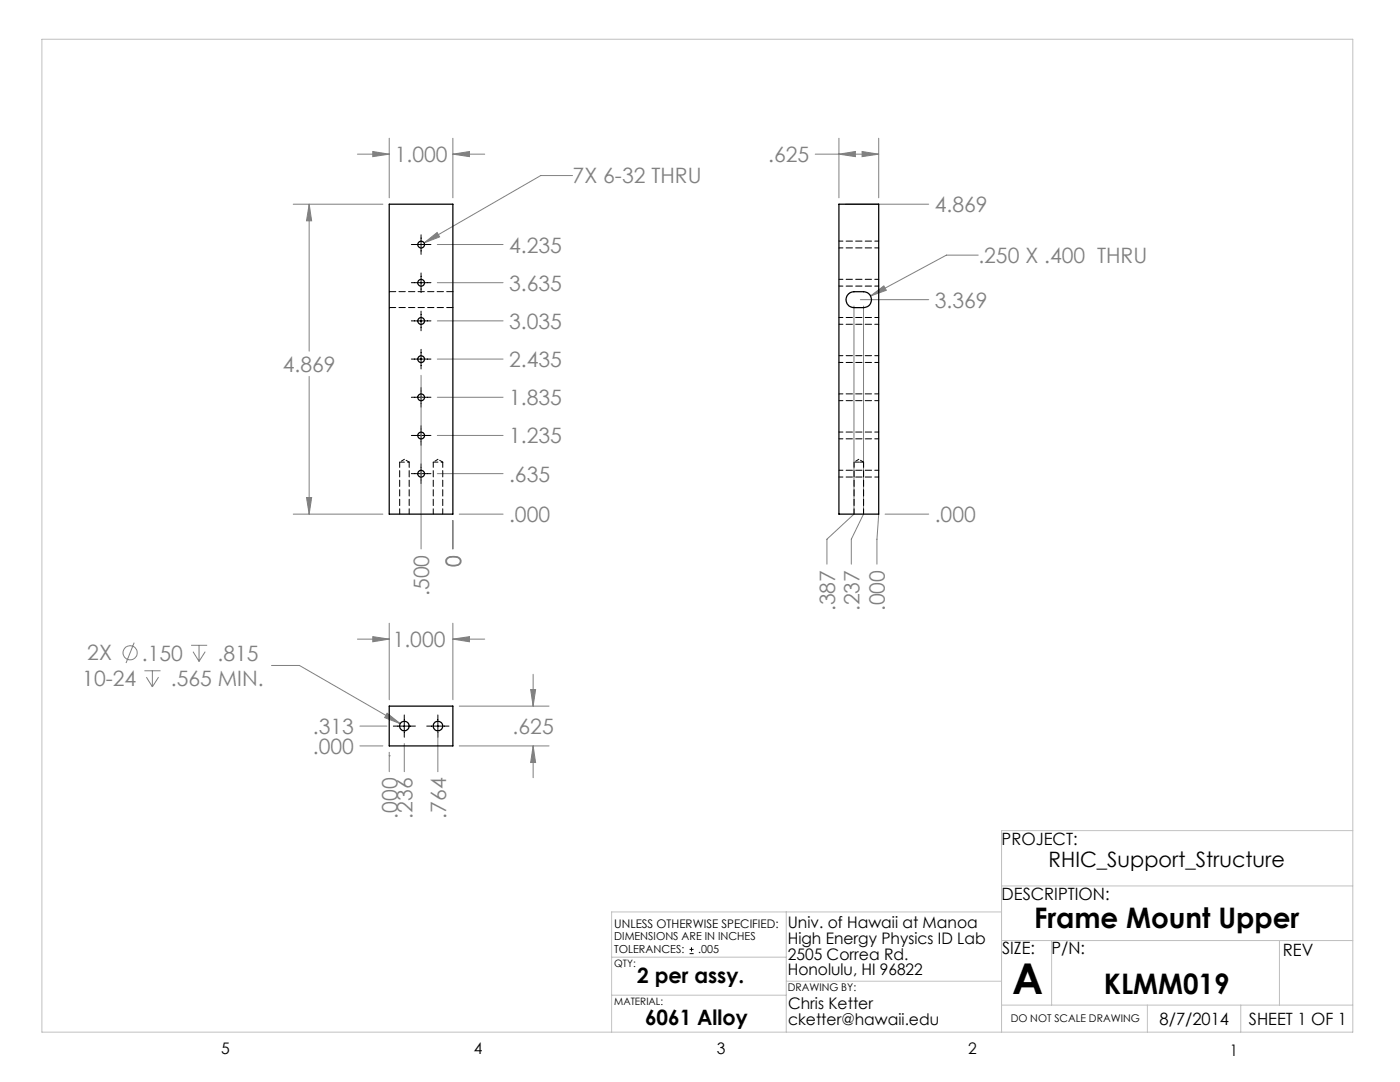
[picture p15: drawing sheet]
<svg xmlns="http://www.w3.org/2000/svg" width="279mm" height="216mm" viewBox="0 0 279 216" stroke-linecap="round" stroke-linejoin="round" font-family="sans-serif">
<defs><g id="words">
<text font-size="8.5" x="202" y="198.3">A</text>
<g font-size="5.6">
<text x="206.4" y="185.1">Frame Mount Upper</text>
<text x="220.3" y="198.4">KLMM019</text>
</g>
<g font-size="4.2" fill="#808080">
<text x="78.8" y="32.3">1.000</text>
<text x="153.3" y="32.3">.625</text>
<text x="114.3" y="36.6">7X 6-32 THRU</text>
<text x="186.5" y="42.3">4.869</text>
<text x="101.6" y="50.4">4.235</text>
<text x="195.3" y="52.5">.250 X .400 THRU</text>
<text x="101.6" y="58">3.635</text>
<text x="101.6" y="65.6">3.035</text>
<text x="186.5" y="61.4">3.369</text>
<text x="56.4" y="74.2">4.869</text>
<text x="101.6" y="73.3">2.435</text>
<text x="101.6" y="80.9">1.835</text>
<text x="101.6" y="88.5">1.235</text>
<text x="101.6" y="96.1">.635</text>
<text x="101.6" y="104.2">.000</text>
<text x="186.5" y="104.2">.000</text>
<text x="92" y="113.1" transform="rotate(-90 92 113.1)">0</text>
<text x="85.7" y="118.9" transform="rotate(-90 85.7 118.9)">.500</text>
<text x="166.6" y="122" transform="rotate(-90 166.6 122)">.387</text>
<text x="171.5" y="122" transform="rotate(-90 171.5 122)">.237</text>
<text x="176.6" y="122" transform="rotate(-90 176.6 122)">.000</text>
<text x="17.4" y="131.8">2X</text>
<text x="28.3" y="131.8">.150</text>
<text x="43.4" y="131.8">.815</text>
<text x="78.4" y="129.1">1.000</text>
<text x="16.4" y="136.9">10-24</text>
<text x="34.1" y="136.9">.565 MIN.</text>
<text x="62.5" y="146.5">.313</text>
<text x="102.3" y="146.5">.625</text>
<text x="62.5" y="150.4">.000</text>
<text x="79.3" y="163.3" transform="rotate(-90 79.3 163.3)">.000</text>
<text x="82.3" y="163.3" transform="rotate(-90 82.3 163.3)">.236</text>
<text x="89" y="163.3" transform="rotate(-90 89 163.3)">.764</text>
</g>
<g font-size="4.2">
<text x="209.3" y="173.1">RHIC_Support_Structure</text>
<text x="127.2" y="196.2">2 per assy.</text>
<text x="128.7" y="204.5">6061 Alloy</text>
</g>
<g font-size="3.4">
<text x="199.9" y="168.5">PROJECT:</text>
<text x="199.9" y="179.6">DESCRIPTION:</text>
<text x="200" y="190.5">SIZE:</text>
<text x="209.9" y="190.5">P/N:</text>
<text x="256" y="190.8">REV</text>
<text x="231.4" y="204.5">8/7/2014</text>
<text x="249.2" y="204.5">SHEET 1 OF 1</text>
</g>
<g font-size="3.2">
<text x="157.2" y="185.1">Univ. of Hawaii at Manoa</text>
<text x="157.2" y="188.3">High Energy Physics ID Lab</text>
<text x="157.2" y="191.5">2505 Correa Rd.</text>
<text x="157.2" y="194.6">Honolulu, HI 96822</text>
<text x="157.3" y="201.4">Chris Ketter</text>
<text x="157.3" y="204.6">cketter@hawaii.edu</text>
<text x="44.2" y="210.4">5</text>
<text x="94.6" y="210.3">4</text>
<text x="143.1" y="210.4">3</text>
<text x="193.2" y="210.3">2</text>
<text x="245.4" y="210.6">1</text>
</g>
<text font-size="2.4" x="122.6" y="185.1">UNLESS OTHERWISE SPECIFIED:</text>
<g font-size="2.2">
<text x="122.6" y="187.6">DIMENSIONS ARE IN INCHES</text>
<text x="122.6" y="190.3">TOLERANCES:</text>
<text x="139.4" y="190.3">.005</text>
</g>
<g font-size="2.1">
<text x="157.2" y="197.8">DRAWING BY:</text>
<text x="201.7" y="204">DO NOT SCALE DRAWING</text>
</g>
<g font-size="2">
<text x="122.6" y="192.9">QTY:</text>
<text x="122.6" y="200.5">MATERIAL:</text>
</g>
</g></defs>
<g fill="none" stroke="#808080" stroke-width=".2">
<path d="M71.3 30.8h6.4M74.4 30.2l3.3 .6-3.3 .5zM77.7 27.6v11.9M90.4 30.8l3.3-.6v1.1zM90.4 27.6v11.9M90.4 30.8h6.3M114.3 35h-6.4l-23.3 13.5M162.7 30.8h12.7M167.4 30.8l3.3-.6v1.1zM167.4 27.6v11.9M172 30.2l3.4 .6-3.4 .5zM175.4 27.6v11.9"/>
<path d="M58.5 40.7h17.9M61.7 40.7l.5 3.4h-1zM61.7 40.7v29.4M84.6 48.5l2.6-2.1 .5 .9zM87.3 56.4h13.1M87.3 48.8h13.1M168.7 40.7h16.6M171.7 59.8h13.6M173.7 59.1l2.7-2.1 .5 .9zM195.2 50.9h-6.3l-15.2 8.2M61.7 75.1v27.5M84 74.9v34.6"/>
<path d="M87.3 71.6h13.1M87.3 79.3h13.1M87.3 64h13.1M170.4 61.1v41.5l-5.4 5v5M172.3 61.1v41.5l-2.4 5v5M61.2 99.3h1l-.5 3.3zM87.3 86.9h13.1M87.3 94.5h13.1M58.5 102.6h17.9M90.4 103.9v5.6M91.7 102.6h8.7M175.4 102.6l-.4 5v5"/>
<path d="M176.6 102.6h8.7M26.8 128.2l-1.6 4.1M28.8 133.8h3.2M29.2 135.1l1.2 2M30.4 133.8v3.3M31.6 135.1l-1.2 2M38.1 128.8h3.2M38.5 130l1.2 2M39.7 128.8v3.2M41 130l-1.3 2M54.2 132.8h5.6l20.1 11.6M71.3 127.5h6.4"/>
<path d="M74.4 127l3.3 .5-3.3 .6zM77.7 124.4v15.2M90.4 127.5l3.3-.5v1.1zM90.4 124.4v15.2M90.4 127.5h6.3M105.9 137.6h1l-.5 3.3zM106.4 134.5v6.4M71.8 148.8h4.6M71.8 144.9h5.4M77.3 142.3l2.6 2.1-3.1-1.2zM77.7 150.8h.1M77.7 150.1v3.9"/>
<path d="M80.7 148.4v5.6M87.4 146.2v7.8M91.7 148.8h17.9M91.7 140.9h17.9M106.4 148.8l.5 3.4h-1zM106.4 148.8v6.4"/>
<circle cx="26" cy="130.3" r="1.41"/>
</g>
<g fill="none" stroke="#000" stroke-width=".2">
<path d="M82.1 48.8h3.9M82.1 56.4h3.9M84 46.8v4M84 54.5v3.9M82.1 79.3h3.9M82.1 64h3.9M82.1 71.6h3.9M84 62.1v3.9M84 69.7v3.9M84 77.3v3.9M82.1 94.5h3.9M82.1 86.9h3.9"/>
<path d="M84 84.9v4M84 92.6v3.9M78.5 144.9h4.4M80.7 142.7v4.4M85.2 144.9h4.4M87.4 142.7v4.4M137.6 190.3h.8M137.6 189.4h.8M138 189v.9"/>
</g>
<g fill="none" stroke="#c0c0c0" stroke-width=".2">
<path d="M8.4 7.8h261.6v198.2h-261.6zM199.9 176.8h70.1M270 165.7h-70.1v40.3M122.1 198.6h34.8M122.1 191h34.8M156.9 182v24M156.9 195.8h43M199.9 182h-77.8v24M199.9 187.7h70.1M209.9 187.7v12.9M255.3 187.7v12.9M199.9 200.6h70.1"/>
<path d="M229 200.6v5.4M247.6 200.6v5.4"/>
</g>
<path d="M61.7 40.7l.5 3.4h-1zM61.2 99.3h1l-.5 3.3zM74.4 30.2l3.3 .6-3.3 .5zM90.4 30.8l3.3-.6v1.1zM84.6 48.5l3.1-1.2-.5-.9zM173.7 59.1l3.2-1.2-.5-.9zM167.4 30.8l3.3-.6v1.1zM172 30.2l3.4 .6-3.4 .5zM77.3 142.3l-.5 .9 3.1 1.2zM105.9 137.6h1l-.5 3.3zM106.4 148.8l.5 3.4h-1zM74.4 127l3.3 .5-3.3 .6zM90.4 127.5l3.3-.5v1.1z" fill="#808080"/>
<g fill="none" stroke="#000" stroke-width=".25">
<path d="M77.7 40.7h12.7v61.9h-12.7zM167.4 40.7h8v61.9h-8zM169.4 58.6l.7-.4h2.2a1.59 1.59 0 0 1 1.6 1.6 1.59 1.59 0 0 1-1.6 1.6h-1.9a1.59 1.59 0 0 1-1.4-1.1 1.59 1.59 0 0 1 .4-1.7zM77.7 140.9h12.7v7.9h-12.7z"/>
<circle cx="84" cy="48.8" r=".68"/>
<circle cx="84" cy="56.4" r=".68"/>
<circle cx="84" cy="64" r=".68"/>
<circle cx="84" cy="79.3" r=".68"/>
<circle cx="84" cy="71.7" r=".68"/>
<circle cx="84" cy="94.5" r=".68"/>
<circle cx="84" cy="86.9" r=".68"/>
<circle cx="80.7" cy="144.9" r=".95"/>
<circle cx="87.4" cy="144.9" r=".95"/>
</g>
<path d="M90.4 58.2h-12.7M77.7 61.4h12.7" fill="none" stroke="#000" stroke-width=".2" stroke-dasharray="1.3 .6"/>
<path d="M81.7 92.2h-1.9M88.4 92.2h-1.9" fill="none" stroke="#000" stroke-width=".2" stroke-dasharray="1.3 .6" stroke-dashoffset=".9"/>
<path d="M79.8 92.2v10.4M86.5 92.2v10.4M170.4 92.2v10.4M81.7 102.6v-10.4M88.4 102.6v-10.4M172.3 102.6v-10.4" fill="none" stroke="#000" stroke-width=".2" stroke-dasharray="1.3 .6" stroke-dashoffset=".2"/>
<path d="M80.7 91.6l-.9 .6M81.7 92.2l-1-.6M87.4 91.6l-.9 .6M88.4 92.2l-1-.6M171.4 91.6l-1 .6M172.3 92.2l-.9-.6" fill="none" stroke="#000" stroke-width=".2" stroke-dasharray="1.3 .6" stroke-dashoffset=".6"/>
<g fill="none" stroke="#000" stroke-width=".2" stroke-dasharray="1.3 .6" stroke-dashoffset=".5">
<path d="M167.4 49.5h8M167.4 57.1h8M175.4 48.1h-8M175.4 55.7h-8M167.4 64.7h8M167.4 72.3h8M167.4 79.9h8M175.4 63.4h-8M175.4 71h-8M175.4 78.6h-8M167.4 87.6h8M167.4 95.2h8"/>
<path d="M171.4 92.2h-1M172.3 92.2h-.9M175.4 86.2h-8M175.4 93.8h-8"/>
</g>
<use href="#words"/>
</svg>
